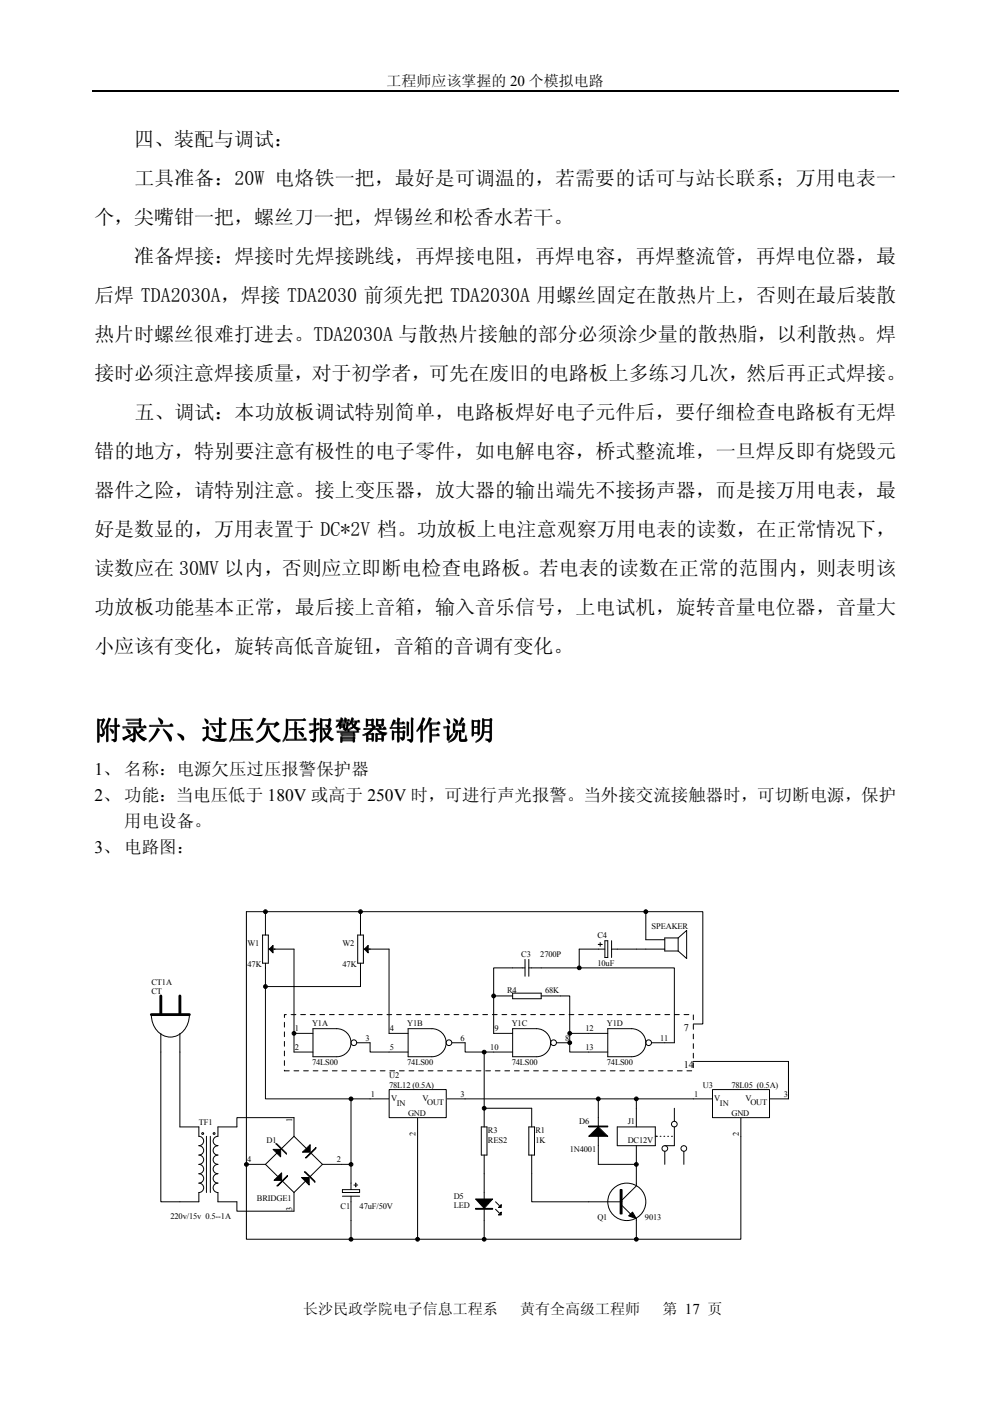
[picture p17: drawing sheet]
<svg xmlns="http://www.w3.org/2000/svg" width="210mm" height="297mm" viewBox="0 0 210 297" stroke-linecap="round" stroke-linejoin="round" font-family="sans-serif">
<defs><g id="words">
<g font-size="5.7">
<text x="20.1" y="156.7">附录六、过压欠压报警器制作说明</text>
<text x="37.1" y="156.7">、过压欠压报警器制作说明</text>
</g>
<g font-size="4.2">
<text x="28.5" y="31.1">四、装配与调试：</text>
<text x="28.5" y="39.3">工具准备：20W 电烙铁一把，最好是可调温的，若需要的话可与站长联系；万用电表一</text>
<text x="20" y="47.6">个，尖嘴钳一把，螺丝刀一把，焊锡丝和松香水若干。</text>
<text x="28.5" y="55.8">准备焊接：焊接时先焊接跳线，再焊接电阻，再焊电容，再焊整流管，再焊电位器，最</text>
<text x="20" y="64.1">后焊 TDA2030A，焊接 TDA2030 前须先把 TDA2030A 用螺丝固定在散热片上，否则在最后装散</text>
<text x="20" y="72.3">热片时螺丝很难打进去。TDA2030A 与散热片接触的部分必须涂少量的散热脂，以利散热。焊</text>
<text x="20" y="80.6">接时必须注意焊接质量，对于初学者，可先在废旧的电路板上多练习几次，然后再正式焊接。</text>
<text x="28.5" y="88.8">五、调试：本功放板调试特别简单，电路板焊好电子元件后，要仔细检查电路板有无焊</text>
<text x="20" y="97.1">错的地方，特别要注意有极性的电子零件，如电解电容，桥式整流堆，一旦焊反即有烧毁元</text>
<text x="20" y="105.3">器件之险，请特别注意。接上变压器，放大器的输出端先不接扬声器，而是接万用电表，最</text>
<text x="20" y="113.6">好是数显的，万用表置于 DC*2V 档。功放板上电注意观察万用电表的读数，在正常情况下，</text>
<text x="20" y="121.9">读数应在 30MV 以内，否则应立即断电检查电路板。若电表的读数在正常的范围内，则表明该</text>
<text x="20" y="130.1">功放板功能基本正常，最后接上音箱，输入音乐信号，上电试机，旋转音量电位器，音量大</text>
<text x="20" y="138.4">小应该有变化，旋转高低音旋钮，音箱的音调有变化。</text>
</g>
<g font-size="3.7">
<text x="20" y="164.3">1、 名称：电源欠压过压报警保护器</text>
<text x="20" y="169.8">2、 功能：当电压低于 180V 或高于 250V 时，可进行声光报警。当外接交流接触器时，可切断电源，保护</text>
<text x="26.4" y="175.3">用电设备。</text>
<text x="20" y="180.8">3、 电路图：</text>
</g>
<g font-size="3.2">
<text x="82" y="18.2">工程师应该掌握的 20 个模拟电路</text>
<text x="64.3" y="278.6">长沙民政学院电子信息工程系</text>
<text x="110.3" y="278.6">黄有全高级工程师</text>
<text x="140.5" y="278.6">第 17 页</text>
</g>
<g font-size="2.2">
<text x="145" y="218.6">7</text>
<text x="145" y="226.5">14</text>
</g>
<g font-size="1.8">
<text x="138.2" y="197">SPEAKER</text>
<text x="52.5" y="200.6">W1</text>
<text x="72.6" y="200.6">W2</text>
<text x="110.5" y="202.8">C3</text>
<text x="114.6" y="202.8">2700P</text>
<text x="126.7" y="198.8">C4</text>
<text x="32.1" y="208.8">CT1A</text>
<text x="52.5" y="205">47K</text>
<text x="72.6" y="205">47K</text>
<text x="126.7" y="204.8">10uF</text>
<text x="32.1" y="210.7">CT</text>
<text x="107.5" y="210.5">R4</text>
<text x="115.6" y="210.5">68K</text>
<text x="62.5" y="218.7">1</text>
<text x="66.2" y="217.5">Y1A</text>
<text x="77.5" y="220.7">3</text>
<text x="82.6" y="218.7">4</text>
<text x="86.3" y="217.5">Y1B</text>
<text x="97.6" y="220.7">6</text>
<text x="104.8" y="218.7">9</text>
<text x="108.5" y="217.5">Y1C</text>
<text x="119.8" y="220.7">8</text>
<text x="124.1" y="218.7">12</text>
<text x="128.7" y="217.5">Y1D</text>
<text x="140" y="220.7">11</text>
<text x="62.5" y="222.7">2</text>
<text x="66.2" y="225.8">74LS00</text>
<text x="82.6" y="222.7">5</text>
<text x="86.3" y="225.8">74LS00</text>
<text x="103.9" y="222.7">10</text>
<text x="108.5" y="225.8">74LS00</text>
<text x="124.1" y="222.7">13</text>
<text x="128.7" y="225.8">74LS00</text>
<text x="78.6" y="232.6">1</text>
<text x="82.5" y="228.6">U2</text>
<text x="82.5" y="230.6">78L12 (0.5A)</text>
<text x="82.9" y="233.4">V</text>
<text x="89.6" y="233.4">V</text>
<text x="97.6" y="232.6">3</text>
<text x="147.2" y="232.6">1</text>
<text x="149" y="230.6">U3</text>
<text x="151.4" y="233.4">V</text>
<text x="155.1" y="230.6">78L05 (0.5A)</text>
<text x="158.1" y="233.4">V</text>
<text x="166.2" y="232.6">3</text>
<text x="42.2" y="238.5">TF1</text>
<text x="61.9" y="238" transform="rotate(-90 61.9 238)">1</text>
<text x="84.1" y="234.5">IN</text>
<text x="86.5" y="236.5">GND</text>
<text x="90.6" y="234.4">OUT</text>
<text x="122.8" y="238.3">D6</text>
<text x="133.1" y="238.3">J1</text>
<text x="152.7" y="234.5">IN</text>
<text x="155.1" y="236.5">GND</text>
<text x="159.1" y="234.4">OUT</text>
<text x="56.5" y="242.3">D1</text>
<text x="88.1" y="240.8" transform="rotate(-90 88.1 240.8)">2</text>
<text x="103.5" y="240.3">R3</text>
<text x="103.5" y="242.3">RES2</text>
<text x="113.5" y="240.3">R1</text>
<text x="113.5" y="242.3">1K</text>
<text x="120.8" y="244.3">1N4001</text>
<text x="133.1" y="242.3">DC12V</text>
<text x="156.7" y="240.8" transform="rotate(-90 156.7 240.8)">2</text>
<text x="52.4" y="246.5">4</text>
<text x="71.4" y="246.5">2</text>
<text x="54.5" y="254.6">BRIDGE1</text>
<text x="61.9" y="256.7" transform="rotate(-90 61.9 256.7)">3</text>
<text x="72.2" y="256.4">C1</text>
<text x="76.2" y="256.4">47uF/50V</text>
<text x="96.2" y="254.2">D5</text>
<text x="96.2" y="256.2">LED</text>
<text x="36.1" y="258.4">220v/15v 0.5--1A</text>
<text x="126.7" y="258.6">Q1</text>
<text x="136.7" y="258.6">9013</text>
</g>
</g></defs>
<path d="M19.5 19.3h171" fill="none" stroke="#000" stroke-width=".25"/>
<path d="M20 189.3h171.4v79.4h-171.4z" fill="#fff"/>
<g fill="none" stroke="#000" stroke-width=".21">
<path d="M55.7 198.2h1.2v6h-1.2zM56.3 193.3v4.9M75.8 198.2h1.2v6h-1.2zM76.4 193.3v4.9M56.3 204.2v5M56.9 201.2h5.4M57.1 201.2l.8-.8v1.6zM62.3 219.1h4.1M66.4 218.1h5a2.97 2.97 0 0 1 3 3 2.97 2.97 0 0 1-3 2.9h-5zM76.4 204.2v5M77 201.2h5.5M77.3 201.2l.8-.8v1.6z"/>
<path d="M82.5 219.1h4M86.5 218.1h5.1a2.97 2.97 0 0 1 3 3 2.97 2.97 0 0 1-3 2.9h-5.1zM104.7 219.1h4M104.7 211.2h4M108.7 218.1h5a2.97 2.97 0 0 1 3.1 3 2.97 2.97 0 0 1-3.1 2.9h-5zM108.7 210.6h6v1.2h-6zM108.7 205.2h2.6M111.3 203.4v3.6M112.1 205.2h2.6M112.1 203.4v3.6M114.7 211.2h4.1M124.8 219.1h4.1"/>
<path d="M128.9 218.1h5a2.97 2.97 0 0 1 3 3 2.97 2.97 0 0 1-3 2.9h-5zM38.1 238.9h4.1v2a1 1 0 0 1 1 1 1 1 0 0 1-1 1 1 1 0 0 1 1 1 1 1 0 0 1-1 1 .98 .98 0 0 1 1 1 .98 .98 0 0 1-1 1 1 1 0 0 1 1 1 1 1 0 0 1-1 1 1 1 0 0 1 1 1 1 1 0 0 1-1 .9 1 1 0 0 1 1 1 1 1 0 0 1-1 1v2h-4.1M50.2 238.9h-4v2a1 1 0 0 0-1 1 1 1 0 0 0 1 1 1 1 0 0 0-1 1 1 1 0 0 0 1 1 .98 .98 0 0 0-1 1 .98 .98 0 0 0 1 1 1 1 0 0 0-1 1 1 1 0 0 0 1 1 1 1 0 0 0-1 1 1 1 0 0 0 1 .9 1 1 0 0 0-1 1 1 1 0 0 0 1 1v2h4M62.3 223.1h4.1M62.3 237v3.9M75.6 221.1h2.9M78.5 233h4M82.5 223.1h4M88.5 237v3.9M94.6 233h4M95.8 221.1h2.8M102 238.9h1.3v6h-1.3z"/>
<path d="M102.7 235v3.9M104.7 223.1h4M112.1 238.9h1.2v6h-1.2zM112.7 235v3.9M118 221.1h2.8M124.8 238.7h4.1v.2h-4.1zM124.8 223.1h4.1M124.8 238.8h4.1M126.9 233v13.9M130.9 238.9h8v4h-8zM134.9 235v3.9M138.1 221.1h2.8"/>
<path d="M143 235v2.7M143 238.9v4M42.8 240.2h.3v.3h-.3zM43.8 240.9v11.9M44.6 240.9v11.9M45.2 240.2h.3v.3h-.3zM52.2 246.9h4.1M56.3 246.9l2.6 2.5M57.9 243.7h1.6v1.6zM58.1 250.3l1.6-1.6v1.6zM58.5 242.5h.2l2 2v.2zM58.7 251.4l2.2-2.1v.1l-2 2z"/>
<path d="M58.7 244.5l-2.4 2.4M59.9 250.4l2.4 2.4M62.3 252.8v4M62.3 240.9l-2.6 2.6M62.3 240.9l2.7 2.6M63.9 249.7h1.7v1.5zM64.1 244.3l1.7-1.6v1.6zM64.5 248.5h.2l2.1 1.9v.2zM64.7 245.5l2.3-2.2v.2l-2 2zM64.7 250.4l-2.4 2.4M66 244.5l2.4 2.4M68.4 246.9h4"/>
<path d="M68.4 246.9l-2.6 2.5M72.6 252.2h3.6v.6h-3.6zM72.6 253.6h3.6M74.4 246.9v5.3M74.4 253.6v5.2M75 251.2h.8M75.4 250.8v.8M100.8 254.2h3.7l-1.8 2zM100.8 256.2h3.7v.2h-3.7zM100.8 256.3h3.7M102.7 244.9v17.8M105.1 256.4l.8 .8"/>
<path d="M105.1 254.8l.8 .8M106.3 257v.6h-.6zM106.3 255.4v.6h-.6zM112.7 244.9v4M124.8 240.9l2.1-2 2 2zM124.8 254.8h7.1M131.5 252.2h.4v5.2h-.4zM131.9 255.6l1.8 1.8M133.3 257.8l.8-.8 .8 1.4zM134.9 242.9v8.5l-3 3M134.9 258.4v4.3M138.9 240.9h.4"/>
<path d="M140 240.9h.1M140.8 240.9h.1M140.9 244.1v2.8M141.6 240.9h.2M142.4 240.9h.2M145 244.1v2.8"/>
<circle cx="75" cy="221.1" r=".6"/>
<circle cx="95.2" cy="221.1" r=".61"/>
<circle cx="117.4" cy="221.1" r=".61"/>
<circle cx="137.5" cy="221.1" r=".6"/>
<circle cx="143" cy="238.3" r=".6"/>
<circle cx="132.9" cy="254.8" r="4"/>
<circle cx="141" cy="243.5" r=".6"/>
<circle cx="145" cy="243.5" r=".6"/>
</g>
<path d="M57.1 201.2l.8-.8v1.6zM77.3 201.2l.8-.8v1.6zM57.9 243.7h1.6v1.6zM58.1 250.3l1.6-1.6v1.6zM63.9 249.7h1.7v1.5zM64.1 244.3l1.7-1.6v1.6zM100.8 254.2h3.7l-1.8 2zM106.3 257v.6h-.6zM106.3 255.4v.6h-.6zM124.8 240.9l2.1-2 2 2zM133.3 257.8l.8-.8 .8 1.4z" fill="#000"/>
<path d="M131.7 252.2v5.2" fill="none" stroke="#000" stroke-width=".4"/>
<path d="M82.5 231h12.1v6h-12.1z" fill="#fff"/>
<g fill="none" stroke="#000" stroke-width=".21">
<path d="M76.4 193.3h-24.2v69.4h82.7M62.3 201.2v21.9M76.4 209.2h-20.1v23.8h18.1M82.5 201.2v17.9M108.7 205.2h-4v13.9M114.7 205.2h28.3v15.9M118.8 211.2h2v11.9h4M120.8 219.1h4M62.3 237h-12.1v1.9M78.5 233h-4.1v13.9h-2M78.5 221.1v2h4M82.5 231h12.1v6h-12.1z"/>
<path d="M98.6 233h36.3v2M98.6 221.1v2h6.1M102.7 223.1v11.9h10M147 233h4M157.1 237v3.9M163.1 233h4.1M50.2 254.8v2h12.1M74.4 258.8v3.9M88.5 240.9v21.8M112.7 248.9v5.9h12.1M126.9 246.9h8"/>
</g>
<path d="M151.1 231h12.1v6h-12.1z" fill="#fff"/>
<g fill="none" stroke="#000" stroke-width=".21">
<path d="M76.4 193.3h72.6v23.8h-2M127.3 199.8v.8M128.2 199.5h.7v3.5h-.7zM129.7 199.5v3.5M136.9 193.3v5.9h4M143.8 198.9l1.8-1.6v5.9l-1.8-1.6M143.8 198.9v2.7M143.8 198.9h-2.9v2.7h2.9M32.1 215.1a4.3 4.3 0 0 0 4.8 4.7 4.6 4.6 0 0 0 3.3-4.7M34.1 219.1v35.7h4M38.1 219.1v19.8M126.9 200.2h.8"/>
<path d="M128.2 201.2h-5.4v4M129.7 201.2h11.2M134.9 233h12.1M140.9 221.1h2.1M147 225h20.2v8M151.1 231h12.1v6h-12.1zM140.9 242.9h2.1M157.1 240.9v21.8h-22.2"/>
<circle cx="56.3" cy="193.3" r=".4"/>
<circle cx="76.4" cy="193.3" r=".4"/>
<circle cx="136.9" cy="193.3" r=".4"/>
<circle cx="56.3" cy="209.2" r=".4"/>
<circle cx="62.3" cy="219.1" r=".4"/>
<circle cx="104.7" cy="211.2" r=".4"/>
<circle cx="120.8" cy="219.1" r=".4"/>
<circle cx="122.8" cy="205.2" r=".4"/>
<circle cx="74.4" cy="233" r=".4"/>
<circle cx="102.7" cy="235" r=".4"/>
<circle cx="102.7" cy="223.1" r=".4"/>
<circle cx="120.8" cy="221.1" r=".4"/>
<circle cx="126.9" cy="233" r=".4"/>
<circle cx="134.9" cy="233" r=".4"/>
<circle cx="52.3" cy="246.9" r=".4"/>
<circle cx="74.4" cy="246.9" r=".4"/>
<circle cx="134.9" cy="246.9" r=".4"/>
<circle cx="74.4" cy="262.8" r=".4"/>
<circle cx="88.5" cy="262.8" r=".4"/>
<circle cx="102.7" cy="262.8" r=".4"/>
<circle cx="134.9" cy="262.8" r=".4"/>
</g>
<path d="M32.1 215.1h8.1M34.1 211.2v3.9M38.1 211.2v3.9" fill="none" stroke="#000" stroke-width=".6"/>
<path d="M60.3 215.1h86.7v11.9h-86.7z" fill="none" stroke="#000" stroke-width=".21" stroke-dasharray="1 1 1 1 1 1 1 1"/>
<g fill="#000">
<circle cx="56.3" cy="193.3" r=".4"/>
<circle cx="76.4" cy="193.3" r=".4"/>
<circle cx="136.9" cy="193.3" r=".4"/>
<circle cx="56.3" cy="209.2" r=".4"/>
<circle cx="62.3" cy="219.1" r=".4"/>
<circle cx="104.7" cy="211.2" r=".4"/>
<circle cx="120.8" cy="219.1" r=".4"/>
<circle cx="122.8" cy="205.2" r=".4"/>
<circle cx="74.4" cy="233" r=".4"/>
<circle cx="102.7" cy="235" r=".4"/>
<circle cx="102.7" cy="223.1" r=".4"/>
<circle cx="120.8" cy="221.1" r=".4"/>
<circle cx="126.9" cy="233" r=".4"/>
<circle cx="134.9" cy="233" r=".4"/>
<circle cx="52.3" cy="246.9" r=".4"/>
<circle cx="74.4" cy="246.9" r=".4"/>
<circle cx="134.9" cy="246.9" r=".4"/>
<circle cx="74.4" cy="262.8" r=".4"/>
<circle cx="88.5" cy="262.8" r=".4"/>
<circle cx="102.7" cy="262.8" r=".4"/>
<circle cx="134.9" cy="262.8" r=".4"/>
</g>
<use href="#words"/>
</svg>
